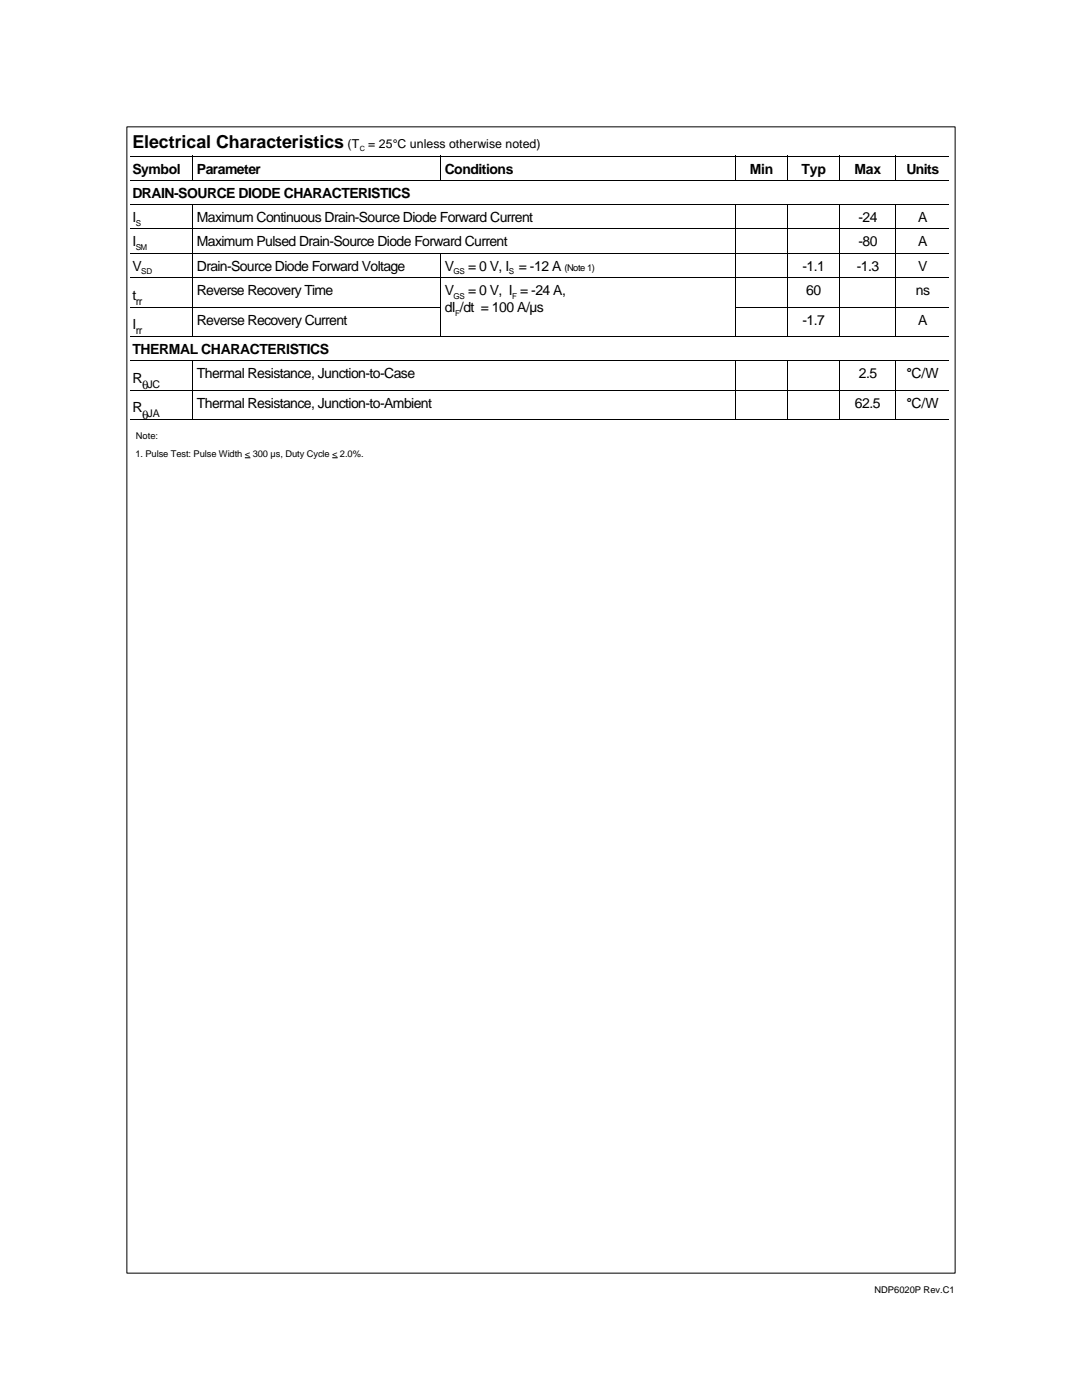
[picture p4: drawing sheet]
<svg xmlns="http://www.w3.org/2000/svg" width="216mm" height="279mm" viewBox="0 0 216 279" stroke-linecap="round" stroke-linejoin="round" font-family="sans-serif">
<defs><g id="words">
<text font-size="3.6" x="26.4" y="29.5">Electrical Characteristics</text>
<g font-size="2.8">
<text x="26.4" y="34.6">Symbol</text>
<text x="39.3" y="34.6">Parameter</text>
<text x="88.7" y="34.6">Conditions</text>
<text x="149.6" y="34.6">Min</text>
<text x="159.9" y="34.6">Typ</text>
<text x="170.5" y="34.6">Max</text>
<text x="180.8" y="34.6">Units</text>
<text x="26.4" y="39.5">DRAIN-SOURCE DIODE CHARACTERISTICS</text>
<text x="26.4" y="44.3">I</text>
<text x="39.3" y="44.3">Maximum Continuous Drain-Source Diode Forward Current</text>
<text x="171.3" y="44.3">-24</text>
<text x="183.2" y="44.3">A</text>
<text x="26.4" y="49.2">I</text>
<text x="39.3" y="49.1">Maximum Pulsed Drain-Source Diode Forward Current</text>
<text x="171.3" y="49.1">-80</text>
<text x="183.2" y="49.1">A</text>
<text x="26.4" y="54">V</text>
<text x="26.4" y="59.8">t</text>
<text x="39.3" y="54">Drain-Source Diode Forward Voltage</text>
<text x="39.3" y="58.8">Reverse Recovery Time</text>
<text x="88.7" y="54">V</text>
<text x="88.7" y="58.9">V</text>
<text x="93.4" y="54">= 0 V, I = -12 A</text>
<text x="93.4" y="58.9">= 0 V, I = -24 A,</text>
<text x="160.1" y="54">-1.1</text>
<text x="160.9" y="58.8">60</text>
<text x="170.9" y="54">-1.3</text>
<text x="182.7" y="58.8">ns</text>
<text x="183.2" y="54">V</text>
<text x="26.4" y="65.7">I</text>
<text x="39.3" y="64.8">Reverse Recovery Current</text>
<text x="88.7" y="62.2">dI /dt = 100 A/µs</text>
<text x="160.1" y="64.8">-1.7</text>
<text x="183.2" y="64.8">A</text>
<text x="26.4" y="70.6">THERMAL CHARACTERISTICS</text>
<text x="26.4" y="76.4">R</text>
<text x="39.3" y="75.4">Thermal Resistance, Junction-to-Case</text>
<text x="171.4" y="75.4">2.5</text>
<text x="180.8" y="75.4">°C/W</text>
<text x="26.4" y="82.3">R</text>
<text x="39.3" y="81.4">Thermal Resistance, Junction-to-Ambient</text>
<text x="170.6" y="81.4">62.5</text>
<text x="180.8" y="81.4">°C/W</text>
</g>
<g font-size="2.5">
<text x="69.3" y="29.5">(T</text>
<text x="73.5" y="29.5">= 25°C unless otherwise noted)</text>
<text x="28.4" y="77.6">θ</text>
<text x="28.4" y="83.6">θ</text>
</g>
<g font-size="2.1">
<text x="27.1" y="60.8">rr</text>
<text x="27.1" y="66.7">rr</text>
<text x="29.5" y="77.4">JC</text>
<text x="29.5" y="83.3">JA</text>
</g>
<g font-size="1.9">
<text x="112.6" y="54">(Note 1)</text>
<text x="27.1" y="87.5">Note:</text>
<text x="27" y="91.2">1. Pulse Test: Pulse Width &lt; 300 µs, Duty Cycle &lt; 2.0%.</text>
<text x="174.5" y="258.1">NDP6020P Rev.C1</text>
</g>
<g font-size="1.6">
<text x="27.1" y="45">S</text>
<text x="27.1" y="50">SM</text>
<text x="28.2" y="54.8">SD</text>
<text x="90.5" y="54.8">GS</text>
<text x="90.5" y="59.7">GS</text>
<text x="101.5" y="54.8">S</text>
<text x="102.2" y="59.7">F</text>
<text x="90.8" y="63">F</text>
</g>
<text font-size="1.4" x="71.8" y="30.1">C</text>
</g></defs>
<g fill="none" stroke="#000" stroke-width=".2">
<path d="M25.3 25.3h165.3v228.8h-165.3zM26.1 31.2h163.3M26.1 36h163.3M38.4 31.1v5M87.9 31.1v5M146.8 31.1v5M157.2 31.1v5M167.5 31.1v5M178.7 31.1v5M26.1 40.8h163.3M26.1 45.6h163.3M26.1 50.5h163.3"/>
<path d="M26.1 55.4h163.3M38.4 40.7v26.5M87.9 50.5v16.7M146.8 40.7v26.5M157.2 40.7v26.5M167.5 40.7v26.5M178.7 40.7v26.5M26.1 61.3h61.9M26.1 67.1h163.3M26.1 72h163.3M26.1 77.9h163.3M38.4 71.9v11.9"/>
<path d="M146.7 61.3h42.7M146.8 71.9v11.9M157.2 71.9v11.9M167.5 71.9v11.9M178.7 71.9v11.9M26.1 83.7h163.3M48.9 91.4h1.1M66.3 91.4h1.1"/>
</g>
<use href="#words"/>
</svg>
